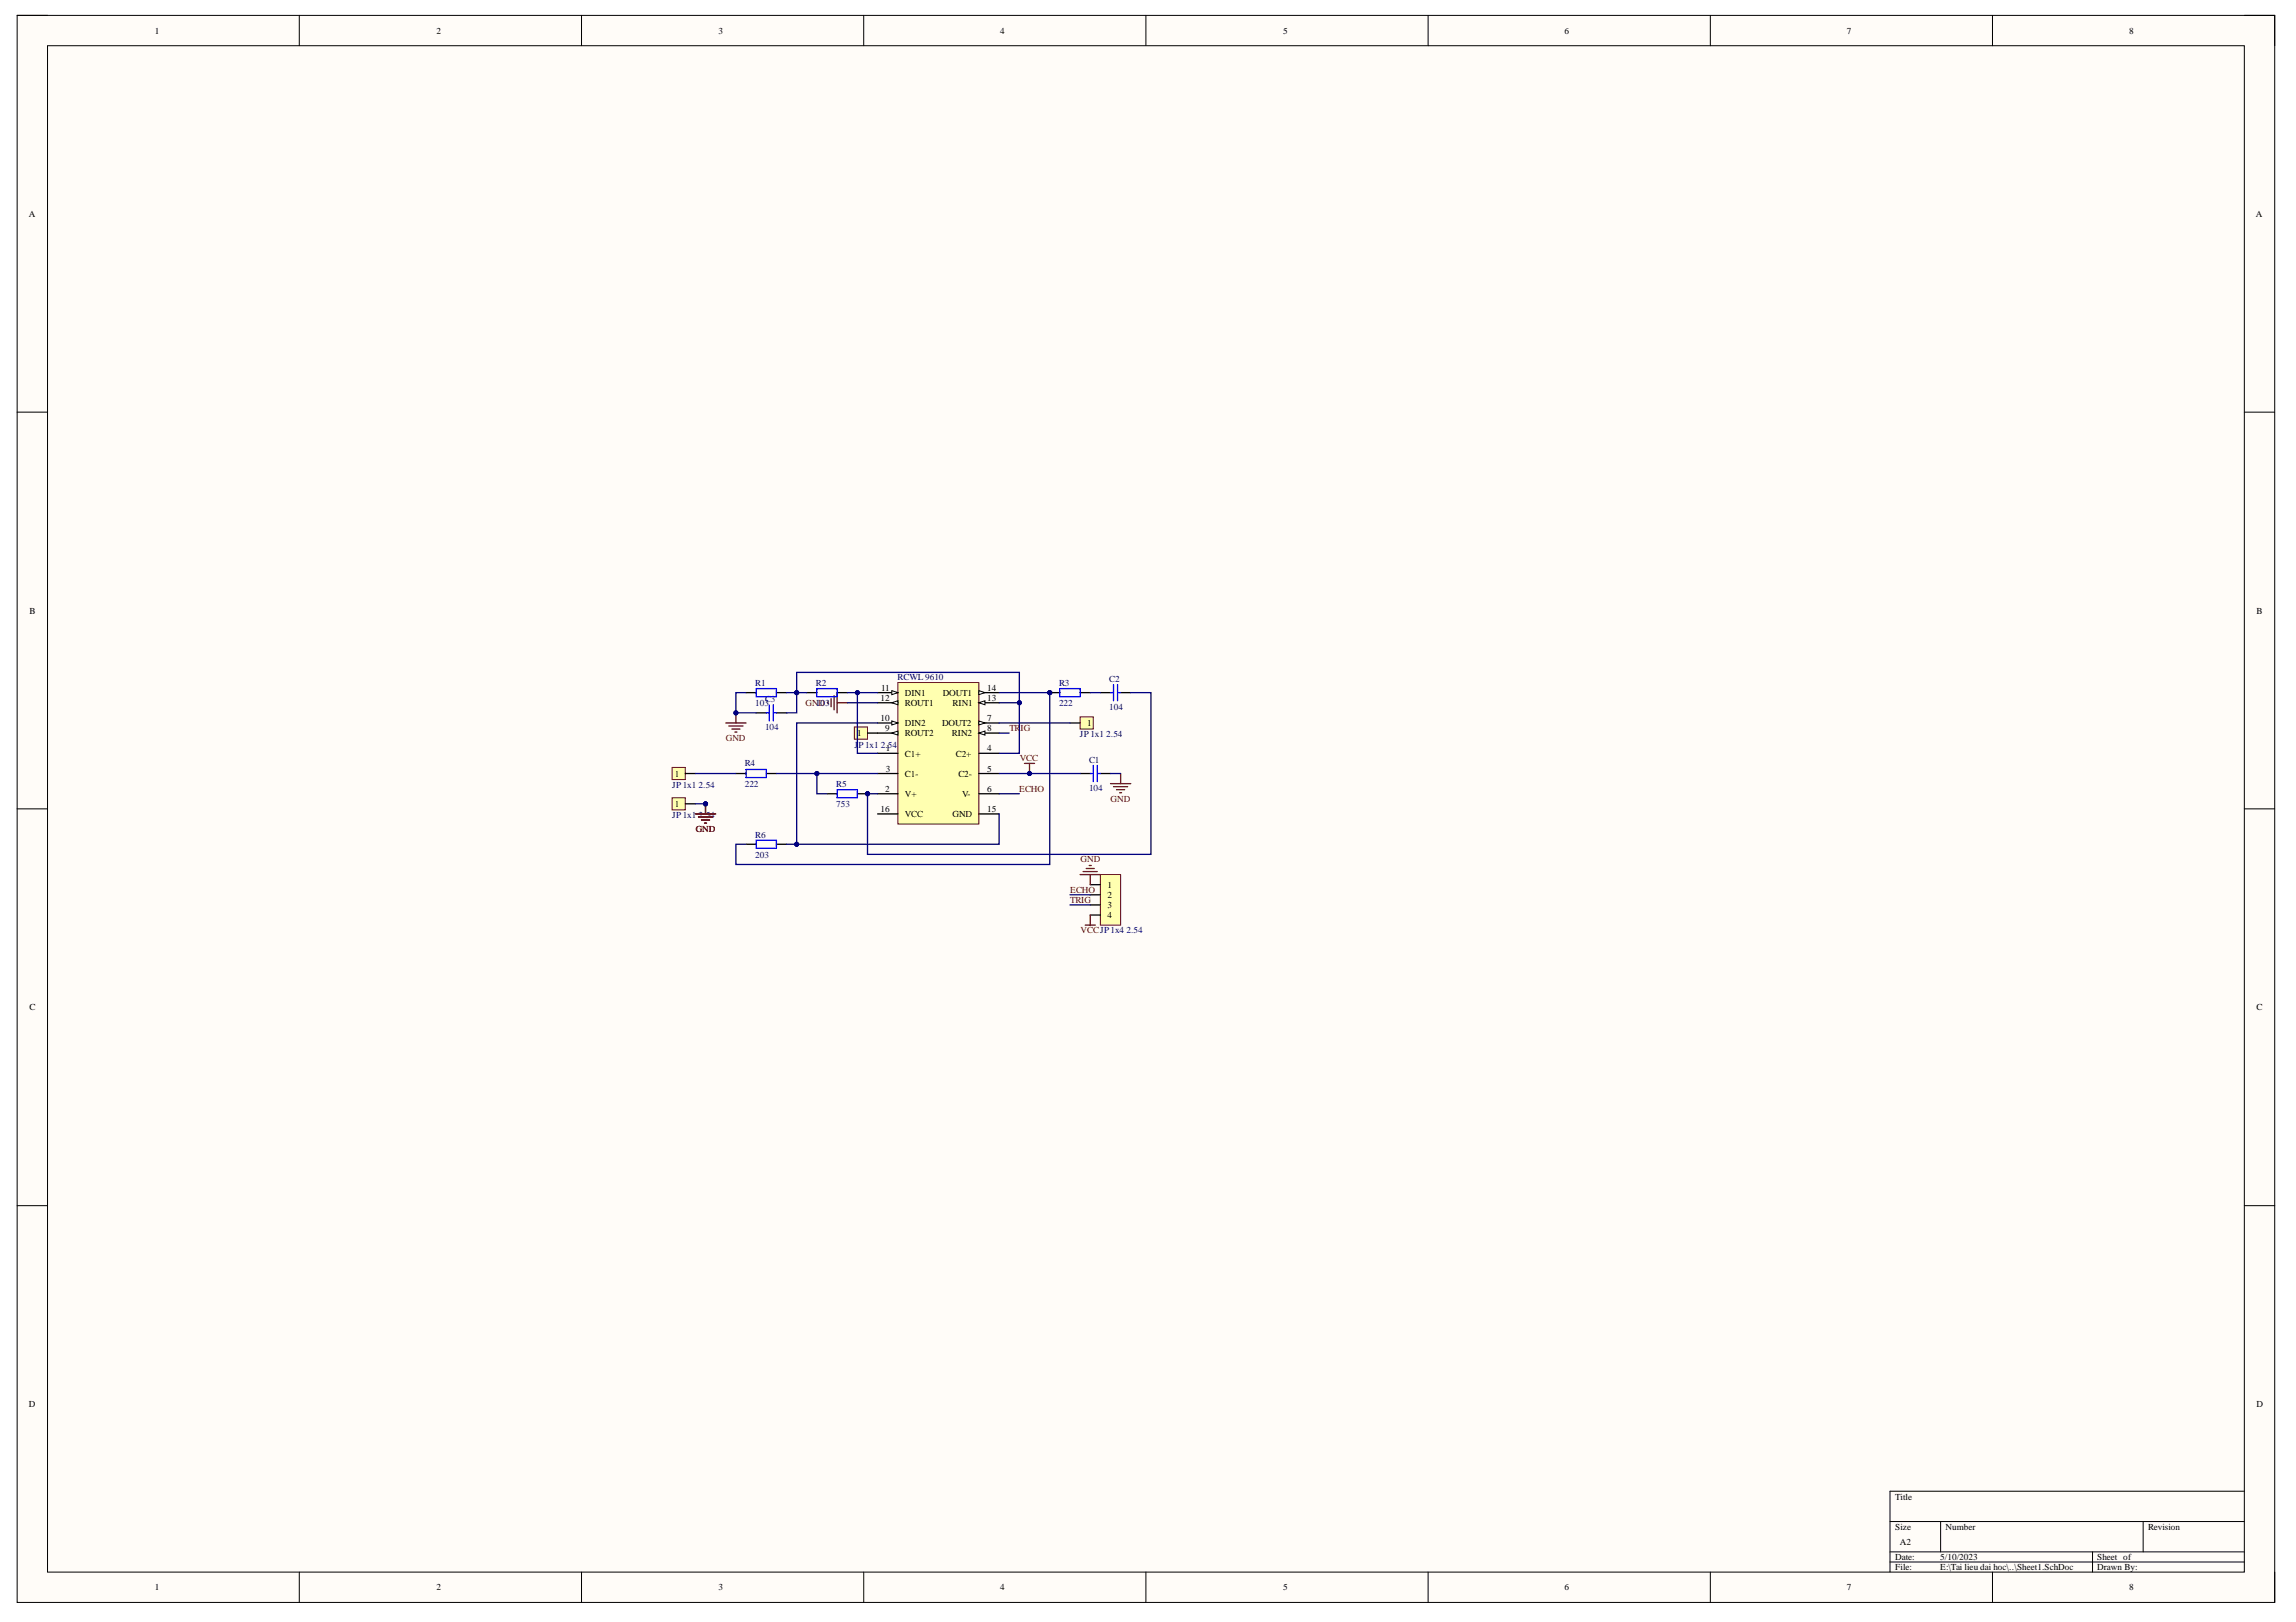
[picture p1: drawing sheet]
<svg xmlns="http://www.w3.org/2000/svg" width="297mm" height="210mm" viewBox="0 0 297 210" stroke-linecap="round" stroke-linejoin="round" font-family="sans-serif">
<defs><g id="words">
<g font-size="1.2">
<text x="20" y="4.4">1</text>
<text x="56.5" y="4.4">2</text>
<text x="93" y="4.4">3</text>
<text x="129.4" y="4.4">4</text>
<text x="166" y="4.4">5</text>
<text x="202.4" y="4.4">6</text>
<text x="238.9" y="4.4">7</text>
<text x="275.4" y="4.4">8</text>
<text x="3.7" y="28.1">A</text>
<text x="291.8" y="28.1">A</text>
<text x="3.8" y="79.4">B</text>
<text x="291.9" y="79.4">B</text>
<text x="114" y="89.4">11</text>
<text x="127.7" y="89.4">14</text>
<text x="110.9" y="95.3">1</text>
<text x="113.9" y="93.3">10</text>
<text x="113.9" y="90.7">12</text>
<text x="114.5" y="94.6">9</text>
<text x="117.1" y="95.3">ROUT2</text>
<text x="117.1" y="94">DIN2</text>
<text x="117.1" y="90.1">DIN1</text>
<text x="117.1" y="91.3">ROUT1</text>
<text x="121.9" y="94">DOUT2</text>
<text x="122" y="90.1">DOUT1</text>
<text x="123.1" y="95.3">RIN2</text>
<text x="123.2" y="91.3">RIN1</text>
<text x="127.7" y="93.3">7</text>
<text x="127.7" y="94.6">8</text>
<text x="127.7" y="90.7">13</text>
<text x="140.6" y="94">1</text>
<text x="87.3" y="100.5">1</text>
<text x="114.6" y="97.2">1</text>
<text x="114.6" y="99.9">3</text>
<text x="117.1" y="97.9">C1+</text>
<text x="117.1" y="100.5">C1-</text>
<text x="123.7" y="97.9">C2+</text>
<text x="124" y="100.5">C2-</text>
<text x="127.7" y="97.2">4</text>
<text x="127.7" y="99.9">5</text>
<text x="87.3" y="104.4">1</text>
<text x="113.9" y="105.1">16</text>
<text x="114.5" y="102.5">2</text>
<text x="117.1" y="103.2">V+</text>
<text x="117.1" y="105.8">VCC</text>
<text x="123.2" y="105.8">GND</text>
<text x="124.5" y="103.2">V-</text>
<text x="127.7" y="102.5">6</text>
<text x="127.7" y="105.1">15</text>
<text x="143.3" y="114.9">1</text>
<text x="143.3" y="116.2">2</text>
<text x="143.3" y="117.5">3</text>
<text x="143.3" y="118.9">4</text>
<text x="3.8" y="130.8">C</text>
<text x="291.9" y="130.8">C</text>
<text x="3.7" y="182.1">D</text>
<text x="291.9" y="182.1">D</text>
<text x="245.2" y="194.1">Title</text>
<text x="245.2" y="198">Size</text>
<text x="251.7" y="198">Number</text>
<text x="277.9" y="198">Revision</text>
<text x="245.2" y="201.9">Date:</text>
<text x="245.2" y="203.2">File:</text>
<text x="245.8" y="199.9">A2</text>
<text x="251" y="201.9">5/10/2023</text>
<text x="251" y="203.2">E:\Tai lieu dai hoc\..\Sheet1.SchDoc</text>
<text x="271.3" y="201.9">Sheet of</text>
<text x="271.3" y="203.2">Drawn By:</text>
<text x="20" y="205.8">1</text>
<text x="56.5" y="205.8">2</text>
<text x="93" y="205.8">3</text>
<text x="129.4" y="205.8">4</text>
<text x="166" y="205.8">5</text>
<text x="202.4" y="205.8">6</text>
<text x="238.9" y="205.8">7</text>
<text x="275.4" y="205.8">8</text>
</g>
<g font-size="1.2" fill="#000080">
<text x="97.7" y="88.7">R1</text>
<text x="105.6" y="88.7">R2</text>
<text x="116.1" y="88">RCWL 9610</text>
<text x="137" y="88.7">R3</text>
<text x="143.5" y="88.2">C2</text>
<text x="97.7" y="91.3">103</text>
<text x="99" y="90.8">C3</text>
<text x="99" y="94.5">104</text>
<text x="105.6" y="91.3">103</text>
<text x="137" y="91.3">222</text>
<text x="139.7" y="95.4">JP1x1 2.54</text>
<text x="143.5" y="91.8">104</text>
<text x="87" y="102">JP1x1 2.54</text>
<text x="96.4" y="99.2">R4</text>
<text x="96.4" y="101.8">222</text>
<text x="108.2" y="101.8">R5</text>
<text x="110.6" y="96.7">J</text>
<text x="111.1" y="96.7">P1x1 2.54</text>
<text x="140.9" y="98.7">C1</text>
<text x="87" y="105.9">JP1x1 2.54</text>
<text x="108.2" y="104.4">753</text>
<text x="140.9" y="102.3">104</text>
<text x="97.7" y="108.4">R6</text>
<text x="97.7" y="111">203</text>
</g>
<g font-size="1.2" fill="#800000">
<text x="93.9" y="95.9">GND</text>
<text x="104.2" y="91.3">GND</text>
<text x="130.6" y="94.6">TR</text>
<text x="132" y="94.6">IG</text>
<text x="131.9" y="98.5">VCC</text>
<text x="90" y="107.7">GND</text>
<text x="131.8" y="102.5">ECHO</text>
<text x="143.7" y="103.7">GND</text>
<text x="139.8" y="111.6">GND</text>
<text x="138.4" y="115.6">ECHO</text>
<text x="138.4" y="116.8">TRIG</text>
<text x="139.8" y="120.8">VCCJP1x4 2.54</text>
</g>
</g></defs>
<path d="M2.2 2h292.1v205.4h-292.1z" fill-rule="evenodd" fill="#fffcf8"/>
<path d="M2.2 2h292.1v205.4h-292.1z" fill="none" stroke="#000" stroke-width=".13"/>
<path d="M6.1 5.9h284.3v197.5h-284.3z" fill-rule="evenodd" fill="#fffcf8"/>
<g fill="none" stroke="#000" stroke-width=".13">
<path d="M2.2 2h3.9M6.1 5.9h284.3v197.5h-284.3zM38.7 2v3.9M75.2 2v3.9M111.7 2v3.9M148.2 2v3.9M184.8 2v3.9M221.3 2v3.9M257.8 2v3.9M290.4 2h3.9v3.9M2.2 53.3h3.9M290.4 53.3h3.9"/>
<path d="M2.2 104.7h3.9M290.4 104.7h3.9M2.2 156h3.9M290.4 156h3.9M244.5 196.9h45.9M251.1 196.9v3.9M277.3 196.9v3.9M290.4 193h-45.9v10.4M38.7 203.4v4M75.2 203.4v4M111.7 203.4v4M148.2 203.4v4"/>
<path d="M184.8 203.4v4M221.3 203.4v4M244.5 200.8h45.9M244.5 202.1h45.9M257.8 203.4v4M270.7 200.8v2.6M294.3 203.4v4"/>
</g>
<path d="M116.2 88.3h10.4v18.3h-10.4z" fill-rule="evenodd" fill="#ffffb0"/>
<path d="M116.2 88.3h10.4v18.3h-10.4z" fill="none" stroke="#800000" stroke-width=".13"/>
<path d="M113.5 97.5h2.7M126.6 97.5h2.7M126.6 93.6h2.7M113.5 102.7h2.7M113.5 100.1h2.7M126.6 102.7h2.7M126.6 100.1h2.7" fill="none" stroke="#000" stroke-width=".17"/>
<path d="M126.6 93.3l.8 .3-.8 .2z" fill="#f8fcff"/>
<path d="M126.6 93.3l.8 .3-.8 .2z" fill="none" stroke="#000" stroke-width=".13"/>
<path d="M126.6 94.9h2.7" fill="none" stroke="#000" stroke-width=".17"/>
<path d="M126.6 94.9l.8-.3v.5z" fill="#f8fcff"/>
<path d="M126.6 94.9l.8-.3v.5z" fill="none" stroke="#000" stroke-width=".13"/>
<path d="M113.5 94.9h2.7" fill="none" stroke="#000" stroke-width=".17"/>
<path d="M115.4 94.9l.8-.3v.5z" fill="#f8fcff"/>
<path d="M115.4 94.9l.8-.3v.5z" fill="none" stroke="#000" stroke-width=".13"/>
<path d="M113.5 93.6h2.7" fill="none" stroke="#000" stroke-width=".17"/>
<path d="M115.4 93.3l.8 .3-.8 .2z" fill="#f8fcff"/>
<path d="M115.4 93.3l.8 .3-.8 .2z" fill="none" stroke="#000" stroke-width=".13"/>
<path d="M113.5 89.6h2.7" fill="none" stroke="#000" stroke-width=".17"/>
<path d="M115.4 89.4l.8 .2-.8 .3z" fill="#f8fcff"/>
<path d="M115.4 89.4l.8 .2-.8 .3z" fill="none" stroke="#000" stroke-width=".13"/>
<path d="M113.5 90.9h2.7" fill="none" stroke="#000" stroke-width=".17"/>
<path d="M115.4 90.9l.8-.2v.5z" fill="#f8fcff"/>
<path d="M115.4 90.9l.8-.2v.5z" fill="none" stroke="#000" stroke-width=".13"/>
<path d="M126.6 90.9h2.7" fill="none" stroke="#000" stroke-width=".17"/>
<path d="M126.6 90.9l.8-.2v.5z" fill="#f8fcff"/>
<path d="M126.6 90.9l.8-.2v.5z" fill="none" stroke="#000" stroke-width=".13"/>
<path d="M126.6 89.6h2.7" fill="none" stroke="#000" stroke-width=".17"/>
<path d="M126.6 89.4l.8 .2-.8 .3z" fill="#f8fcff"/>
<path d="M126.6 89.4l.8 .2-.8 .3z" fill="none" stroke="#000" stroke-width=".13"/>
<path d="M97.8 92.3h1.3M100.4 92.3h1.4M113.5 105.3h2.7M126.6 105.3h2.7" fill="none" stroke="#000" stroke-width=".17"/>
<path d="M99.1 92.3h.4M99.5 91.2v2.1M100 91.2v2.1M100 92.3h.4" fill="none" stroke="#00f" stroke-width=".17"/>
<path d="M93.9 93.6h2.6M94.3 93.9h1.8M94.7 94.3h1M95.1 94.7h.2M95.2 92.3v1.3" fill="none" stroke="#800000" stroke-width=".17"/>
<circle cx="95.2" cy="92.3" r=".26" fill="#000080"/>
<circle cx="95.2" cy="92.3" r=".26" fill="none" stroke="#000080" stroke-width=".13"/>
<path d="M142.4 89.6h1.3M145 89.6h1.3" fill="none" stroke="#000" stroke-width=".17"/>
<path d="M143.7 89.6h.4M144.1 88.6v2.1M144.6 88.6v2.1M144.6 89.6h.4" fill="none" stroke="#00f" stroke-width=".17"/>
<path d="M87 99.3h1.7v1.6h-1.7z" fill-rule="evenodd" fill="#ffffb0"/>
<path d="M87 99.3h1.7v1.6h-1.7z" fill="none" stroke="#800000" stroke-width=".13"/>
<path d="M88.7 100.1h1.3" fill="none" stroke="#000" stroke-width=".17"/>
<path d="M87 103.2h1.7v1.6h-1.7z" fill-rule="evenodd" fill="#ffffb0"/>
<path d="M87 103.2h1.7v1.6h-1.7z" fill="none" stroke="#800000" stroke-width=".13"/>
<path d="M88.7 104h1.3" fill="none" stroke="#000" stroke-width=".17"/>
<path d="M90 105.3h2.6M90.4 105.7h1.8M90.8 106.1h1M91.1 106.5h.3M91.3 104v1.3" fill="none" stroke="#800000" stroke-width=".17"/>
<circle cx="91.3" cy="104" r=".26" fill="#000080"/>
<circle cx="91.3" cy="104" r=".26" fill="none" stroke="#000080" stroke-width=".13"/>
<path d="M90 105.3h2.6M90.4 105.7h1.8M90.8 106.1h1M91.1 106.5h.3M91.3 104v1.3" fill="none" stroke="#800000" stroke-width=".17"/>
<circle cx="91.3" cy="104" r=".26" fill="#000080"/>
<circle cx="91.3" cy="104" r=".26" fill="none" stroke="#000080" stroke-width=".13"/>
<path d="M139.7 100.1h1.3M142.4 100.1h1.3" fill="none" stroke="#000" stroke-width=".17"/>
<path d="M141.4 99.1v2M142 99.1v2M141 100.1h.4M142 100.1h.4" fill="none" stroke="#00f" stroke-width=".17"/>
<path d="M132.5 98.8h1.3M133.2 98.8v1.3M143.7 101.4h2.6M144.1 101.8h1.8M144.4 102.2h1.1M144.8 102.6h.3M145 100.1v1.3" fill="none" stroke="#800000" stroke-width=".17"/>
<circle cx="133.2" cy="100.1" r=".26" fill="#000080"/>
<circle cx="133.2" cy="100.1" r=".26" fill="none" stroke="#000080" stroke-width=".13"/>
<path d="M142.4 113.2h2.6v6.5h-2.6z" fill-rule="evenodd" fill="#ffffb0"/>
<path d="M142.4 113.2h2.6v6.5h-2.6z" fill="none" stroke="#800000" stroke-width=".13"/>
<path d="M141 114.5h1.4M141 115.8h1.4M141 117.1h1.4M141 118.4h1.4" fill="none" stroke="#000" stroke-width=".17"/>
<path d="M139.7 92.8h1.7v1.5h-1.7z" fill-rule="evenodd" fill="#ffffb0"/>
<path d="M139.7 92.8h1.7v1.5h-1.7z" fill="none" stroke="#800000" stroke-width=".13"/>
<path d="M138.4 93.6h1.3" fill="none" stroke="#000" stroke-width=".17"/>
<path d="M110.5 94.1h1.7v1.6h-1.7z" fill-rule="evenodd" fill="#ffffb0"/>
<path d="M110.5 94.1h1.7v1.6h-1.7z" fill="none" stroke="#800000" stroke-width=".13"/>
<path d="M112.2 94.9h1.3" fill="none" stroke="#000" stroke-width=".17"/>
<path d="M107.1 90.8v.3M107.5 90.4v1.1M107.9 90v1.9M108.3 89.6v2.7M108.3 90.9h1.3M139.7 113.2h2.7M140.1 112.8h1.9M140.4 119.7h1.3M140.5 112.4h1.1M140.9 112h.3M141 113.2v1.3M141 118.4v1.3" fill="none" stroke="#800000" stroke-width=".17"/>
<circle cx="135.8" cy="89.6" r=".26" fill="#000080"/>
<circle cx="135.8" cy="89.6" r=".26" fill="none" stroke="#000080" stroke-width=".13"/>
<path d="M135.8 89.6h1.3M139.7 89.6h1.3" fill="none" stroke="#000" stroke-width=".17"/>
<circle cx="135.8" cy="89.6" r=".26" fill="#000080"/>
<circle cx="135.8" cy="89.6" r=".26" fill="none" stroke="#000080" stroke-width=".13"/>
<path d="M137.1 89.1h2.6v1.1h-2.6z" fill="none" stroke="#00f" stroke-width=".17"/>
<circle cx="112.2" cy="102.7" r=".26" fill="#000080"/>
<circle cx="112.2" cy="102.7" r=".26" fill="none" stroke="#000080" stroke-width=".13"/>
<path d="M110.9 102.7h1.3" fill="none" stroke="#000" stroke-width=".17"/>
<circle cx="112.2" cy="102.7" r=".26" fill="#000080"/>
<circle cx="112.2" cy="102.7" r=".26" fill="none" stroke="#000080" stroke-width=".13"/>
<path d="M96.5 89.6h1.3M100.4 89.6h1.4M104.4 89.6h1.3M108.3 89.6h1.3M95.2 100.1h1.3M96.5 109.3h1.3M99.1 100.1h1.3M100.4 109.3h1.4M107 102.7h1.3" fill="none" stroke="#000" stroke-width=".17"/>
<path d="M96.5 99.6h2.6v1h-2.6zM97.8 89.1h2.6v1.1h-2.6zM105.7 89.1h2.6v1.1h-2.6zM97.8 108.7h2.6v1.1h-2.6zM108.3 102.2h2.6v1h-2.6z" fill="none" stroke="#00f" stroke-width=".17"/>
<path d="M113.5 89.6h-2.6v7.9h2.6" fill="none" stroke="#000080" stroke-width=".17"/>
<circle cx="110.9" cy="89.6" r=".26" fill="#000080"/>
<circle cx="110.9" cy="89.6" r=".26" fill="none" stroke="#000080" stroke-width=".13"/>
<path d="M109.6 89.6h1.3" fill="none" stroke="#000080" stroke-width=".17"/>
<circle cx="110.9" cy="89.6" r=".26" fill="#000080"/>
<circle cx="110.9" cy="89.6" r=".26" fill="none" stroke="#000080" stroke-width=".13"/>
<path d="M104.4 89.6h-1.3v-2.6h28.8v10.5h-2.6" fill="none" stroke="#000080" stroke-width=".17"/>
<circle cx="103.1" cy="89.6" r=".26" fill="#000080"/>
<circle cx="103.1" cy="89.6" r=".26" fill="none" stroke="#000080" stroke-width=".13"/>
<circle cx="131.9" cy="90.9" r=".26" fill="#000080"/>
<circle cx="131.9" cy="90.9" r=".26" fill="none" stroke="#000080" stroke-width=".13"/>
<path d="M129.3 90.9h2.6" fill="none" stroke="#000080" stroke-width=".17"/>
<circle cx="131.9" cy="90.9" r=".26" fill="#000080"/>
<circle cx="131.9" cy="90.9" r=".26" fill="none" stroke="#000080" stroke-width=".13"/>
<path d="M103.1 89.6v2.7h-1.3" fill="none" stroke="#000080" stroke-width=".17"/>
<circle cx="103.1" cy="89.6" r=".26" fill="#000080"/>
<circle cx="103.1" cy="89.6" r=".26" fill="none" stroke="#000080" stroke-width=".13"/>
<path d="M113.5 93.6h-10.4v15.7h26.2v-4" fill="none" stroke="#000080" stroke-width=".17"/>
<circle cx="103.1" cy="109.3" r=".26" fill="#000080"/>
<circle cx="103.1" cy="109.3" r=".26" fill="none" stroke="#000080" stroke-width=".13"/>
<path d="M101.8 109.3h1.3" fill="none" stroke="#000080" stroke-width=".17"/>
<circle cx="103.1" cy="109.3" r=".26" fill="#000080"/>
<circle cx="103.1" cy="109.3" r=".26" fill="none" stroke="#000080" stroke-width=".13"/>
<path d="M146.3 89.6h2.6v21h-36.7v-7.9h1.3" fill="none" stroke="#000080" stroke-width=".17"/>
<circle cx="112.2" cy="102.7" r=".26" fill="#000080"/>
<circle cx="112.2" cy="102.7" r=".26" fill="none" stroke="#000080" stroke-width=".13"/>
<path d="M100.4 100.1h5.3" fill="none" stroke="#000080" stroke-width=".17"/>
<circle cx="105.7" cy="100.1" r=".26" fill="#000080"/>
<circle cx="105.7" cy="100.1" r=".26" fill="none" stroke="#000080" stroke-width=".13"/>
<path d="M90 100.1h5.2M90 104h1.3" fill="none" stroke="#000080" stroke-width=".17"/>
<circle cx="91.3" cy="104" r=".26" fill="#000080"/>
<circle cx="91.3" cy="104" r=".26" fill="none" stroke="#000080" stroke-width=".13"/>
<path d="M129.3 100.1h10.4" fill="none" stroke="#000080" stroke-width=".17"/>
<circle cx="133.2" cy="100.1" r=".26" fill="#000080"/>
<circle cx="133.2" cy="100.1" r=".26" fill="none" stroke="#000080" stroke-width=".13"/>
<path d="M109.6 90.9h3.9M129.3 89.6h6.5v22.3h-40.6v-2.6h1.3M129.3 94.9h1.3M129.3 93.6h9.1M141 89.6h1.4M129.3 102.7h2.6M138.4 115.8h2.6M138.4 117.1h2.6M143.7 100.1h1.3" fill="none" stroke="#000080" stroke-width=".17"/>
<circle cx="135.8" cy="89.6" r=".26" fill="#000080"/>
<circle cx="135.8" cy="89.6" r=".26" fill="none" stroke="#000080" stroke-width=".13"/>
<path d="M113.5 100.1h-7.8v2.6h1.3" fill="none" stroke="#000080" stroke-width=".17"/>
<circle cx="105.7" cy="100.1" r=".26" fill="#000080"/>
<circle cx="105.7" cy="100.1" r=".26" fill="none" stroke="#000080" stroke-width=".13"/>
<path d="M101.8 89.6h1.3" fill="none" stroke="#000080" stroke-width=".17"/>
<circle cx="103.1" cy="89.6" r=".26" fill="#000080"/>
<circle cx="103.1" cy="89.6" r=".26" fill="none" stroke="#000080" stroke-width=".13"/>
<path d="M96.5 89.6h-1.3v2.7h2.6" fill="none" stroke="#000080" stroke-width=".17"/>
<circle cx="95.2" cy="92.3" r=".26" fill="#000080"/>
<circle cx="95.2" cy="92.3" r=".26" fill="none" stroke="#000080" stroke-width=".13"/>
<use href="#words"/>
</svg>
